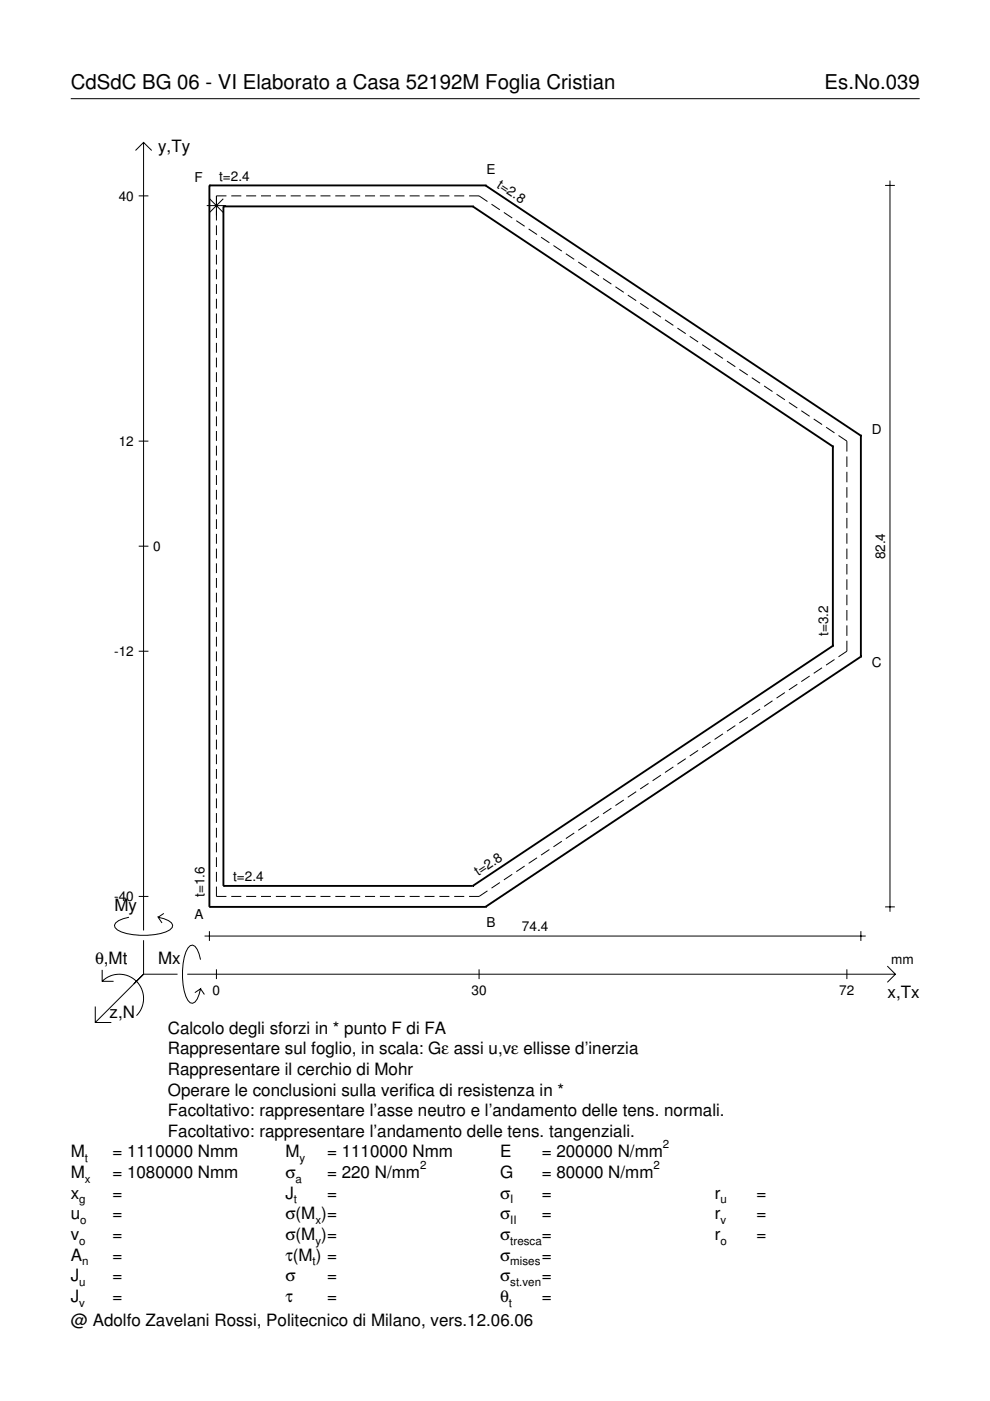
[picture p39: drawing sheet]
<svg xmlns="http://www.w3.org/2000/svg" width="210mm" height="297mm" viewBox="0 0 210 297" stroke-linecap="round" stroke-linejoin="round" font-family="sans-serif">
<defs><g id="words">
<g font-size="4.3">
<text x="15" y="18.9">CdSdC BG 06 - VI Elaborato a Casa 52192M Foglia Cristian</text>
<text x="174.8" y="18.9">Es.No.039</text>
</g>
<g font-size="3.6">
<text x="33.5" y="32.3">y,Ty</text>
<text x="24.3" y="193.2">My</text>
<text x="20.1" y="204.5">θ,Mt</text>
<text x="33.5" y="204.5">Mx</text>
<text x="23.2" y="215.8">z,N</text>
<text x="188.2" y="211.7">x,Tx</text>
<text x="35.6" y="219.2">Calcolo degli sforzi in * punto F di FA</text>
<text x="35.6" y="227.9">Rappresentare il cerchio di Mohr</text>
<text x="35.6" y="223.5">Rappresentare sul foglio, in scala: Gε assi u,vε ellisse d’inerzia</text>
<text x="35.6" y="232.3">Operare le conclusioni sulla verifica di resistenza in *</text>
<text x="35.6" y="236.7">Facoltativo: rappresentare l’asse neutro e l’andamento delle tens. normali.</text>
<text x="15" y="245.4">M</text>
<text x="23.8" y="245.4">= 1110000 Nmm</text>
<text x="35.6" y="241">Facoltativo: rappresentare l’andamento delle tens. tangenziali.</text>
<text x="60.5" y="245.4">M</text>
<text x="69.3" y="245.4">= 1110000 Nmm</text>
<text x="106" y="245.4">E</text>
<text x="114.9" y="245.4">= 200000 N/mm</text>
<text x="15" y="249.8">M</text>
<text x="23.8" y="249.8">= 1080000 Nmm</text>
<text x="60.5" y="249.8">σ</text>
<text x="69.3" y="249.8">= 220 N/mm</text>
<text x="106" y="249.8">G</text>
<text x="114.9" y="249.8">= 80000 N/mm</text>
<text x="15" y="254.2">x</text>
<text x="23.8" y="254.2">=</text>
<text x="60.5" y="254.2">J</text>
<text x="69.3" y="254.2">=</text>
<text x="106" y="254.2">σ</text>
<text x="114.9" y="254.2">=</text>
<text x="151.5" y="254.2">r</text>
<text x="160.4" y="254.2">=</text>
<text x="15" y="258.5">u</text>
<text x="15" y="262.9">v</text>
<text x="23.8" y="258.5">=</text>
<text x="23.8" y="262.9">=</text>
<text x="60.5" y="262.9">σ(M )=</text>
<text x="60.5" y="258.5">σ(M )=</text>
<text x="106" y="258.5">σ</text>
<text x="106" y="262.9">σ</text>
<text x="114.9" y="258.5">=</text>
<text x="114.9" y="262.9">=</text>
<text x="151.5" y="258.5">r</text>
<text x="151.5" y="262.9">r</text>
<text x="160.4" y="258.5">=</text>
<text x="160.4" y="262.9">=</text>
<text x="15" y="267.3">A</text>
<text x="23.8" y="267.3">=</text>
<text x="60.5" y="267.3">τ(M ) =</text>
<text x="106" y="267.3">σ</text>
<text x="114.9" y="267.3">=</text>
<text x="15" y="271.7">J</text>
<text x="23.8" y="271.7">=</text>
<text x="60.5" y="271.7">σ</text>
<text x="69.3" y="271.7">=</text>
<text x="106" y="271.7">σ</text>
<text x="114.9" y="271.7">=</text>
<text x="15" y="281.2">@ Adolfo Zavelani Rossi, Politecnico di Milano, vers.12.06.06</text>
<text x="15" y="276">J</text>
<text x="23.8" y="276">=</text>
<text x="60.5" y="276">τ</text>
<text x="69.3" y="276">=</text>
<text x="106" y="276">θ</text>
<text x="114.9" y="276">=</text>
</g>
<g font-size="2.9">
<text x="41.3" y="38.6">F</text>
<text x="46.5" y="38.3">t=2.4</text>
<text x="103.1" y="36.9">E</text>
<text x="105.2" y="39.6" transform="rotate(34 105.2 39.6)">t=2.8</text>
<text x="25.2" y="42.5">40</text>
<text x="25.2" y="94.5">12</text>
<text x="184.8" y="91.9">D</text>
<text x="32.5" y="116.8">0</text>
<text x="187.7" y="118.6" transform="rotate(-90 187.7 118.6)">82.4</text>
<text x="175.6" y="134.9" transform="rotate(-90 175.6 134.9)">t=3.2</text>
<text x="24.2" y="139.1">-12</text>
<text x="184.8" y="141.5">C</text>
<text x="101.4" y="185.8" transform="rotate(-34 101.4 185.8)">t=2.8</text>
<text x="24.2" y="191.1">-40</text>
<text x="43.4" y="190.2" transform="rotate(-90 43.4 190.2)">t=1.6</text>
<text x="49.4" y="186.8">t=2.4</text>
<text x="41.3" y="194.8">A</text>
<text x="103.1" y="196.5">B</text>
<text x="110.7" y="197.4">74.4</text>
<text x="189" y="204.5">mm</text>
<text x="45.1" y="210.9">0</text>
<text x="100" y="210.9">30</text>
<text x="178" y="210.9">72</text>
</g>
<g font-size="2.4">
<text x="140.6" y="243.4">2</text>
<text x="18" y="246.4">t</text>
<text x="18" y="250.8">x</text>
<text x="62.7" y="250.8">a</text>
<text x="63.5" y="246.4">y</text>
<text x="89.1" y="247.8">2</text>
<text x="138.6" y="247.8">2</text>
<text x="16.8" y="255.2">g</text>
<text x="62.3" y="255.2">t</text>
<text x="108.2" y="255.2">I</text>
<text x="152.7" y="255.2">u</text>
<text x="16.8" y="263.9">o</text>
<text x="17" y="259.5">o</text>
<text x="66.9" y="259.5">x</text>
<text x="66.9" y="263.9">y</text>
<text x="108.2" y="259.5">II</text>
<text x="108.2" y="263.9">tresca</text>
<text x="152.7" y="259.5">v</text>
<text x="152.7" y="263.9">o</text>
<text x="17.4" y="268.3">n</text>
<text x="66.3" y="268.3">t</text>
<text x="108.2" y="268.3">mises</text>
<text x="16.8" y="272.7">u</text>
<text x="108.2" y="272.7">st.ven</text>
<text x="16.8" y="277">v</text>
<text x="107.9" y="277">t</text>
</g>
</g></defs>
<g fill="none" stroke="#000" stroke-width=".21">
<path d="M15 20.9h180M28.7 31.9l1.7-1.7 1.8 1.7M30.4 30.2v167.1M187.7 39.3h2M188.7 38.3v155M29.4 41.5h2.1M43.8 43.6h4.1M44.4 42.1l2.9 3M45.9 47.8v2.1M45.9 50.9v2.1M45.9 54v2.1M45.9 57.1v2.1"/>
<path d="M47.3 42.1l-2.9 3M48 41.5h-2.1v5.2M49 41.5h2.2M52.2 41.5h2.1M55.3 41.5h2.2M58.5 41.5h2.1M61.6 41.5h2.2M64.8 41.5h2.1M67.9 41.5h2.2M71.1 41.5h2.1M74.2 41.5h2.2M77.4 41.5h2.1"/>
<path d="M80.5 41.5h2.2M83.7 41.5h2.1M86.9 41.5h2.1M90 41.5h2.1M93.2 41.5h2.1M96.3 41.5h2.1M99.5 41.5h2.1l1.7 1.2M104.2 43.3l1.8 1.2M106.8 45l1.8 1.2M109.5 46.8l1.7 1.2M112.1 48.5l1.8 1.2M114.7 50.3l1.8 1.2"/>
<path d="M117.3 52.1l1.8 1.1M120 53.8l1.7 1.2M122.6 55.6l1.8 1.1M125.2 57.3l1.8 1.2M127.9 59.1l1.7 1.1M45.9 60.2v2.1M45.9 63.3v2.1M45.9 66.5v2.1M45.9 69.6v2.1M45.9 72.7v2.1M45.9 75.8v2.1M45.9 78.9v2.1"/>
<path d="M130.5 60.8l1.8 1.2M133.1 62.6l1.8 1.1M135.7 64.3l1.8 1.2M138.4 66.1l1.7 1.1M141 67.8l1.8 1.2M143.6 69.6l1.8 1.1M146.2 71.3l1.8 1.2M148.9 73.1l1.7 1.2M151.5 74.8l1.8 1.2M154.1 76.6l1.8 1.2M156.8 78.3l1.7 1.2M29.4 93.5h2.1"/>
<path d="M45.9 82v2.1M45.9 85.2v2M45.9 88.3v2.1M45.9 91.4v2.1M45.9 94.5v2.1M45.9 97.6v2.1M159.4 80.1l1.8 1.2M162 81.8l1.8 1.2M164.6 83.6l1.8 1.2M167.3 85.3l1.7 1.2M169.9 87.1l1.8 1.2M172.5 88.8l1.8 1.2"/>
<path d="M175.2 90.6l1.7 1.2M177.8 92.3l1.8 1.2v2.2M179.6 96.8v2.2M29.4 115.8h2.1M45.9 100.7v2.1M45.9 103.9v2M45.9 107v2.1M45.9 110.1v2.1M45.9 113.2v2.1M45.9 116.3v2.1M45.9 119.4v2.1M179.6 100v2.3"/>
<path d="M179.6 103.3v2.2M179.6 106.5v2.3M179.6 109.8v2.2M179.6 113.1v2.2M179.6 116.3v2.2M179.6 119.6v2.2M29.4 138.1h2.1M45.9 122.5v2.1M45.9 125.7v2M45.9 128.8v2.1M45.9 131.9v2.1M45.9 135v2.1"/>
<path d="M45.9 138.1v2.1M176.9 139.8l-1.7 1.2M179.6 122.8v2.3M179.6 126.1v2.2M179.6 129.3v2.3M179.6 132.6v2.2M179.6 135.9v2.2l-1.8 1.2M45.9 141.2v2.1M45.9 144.4v2M45.9 147.5v2.1M45.9 150.6v2.1M45.9 153.7v2.1"/>
<path d="M45.9 156.8v2.1M45.9 159.9v2.1M148 159.1l-1.8 1.2M150.6 157.3l-1.7 1.2M153.3 155.6l-1.8 1.2M155.9 153.8l-1.8 1.2M158.5 152.1l-1.7 1.2M161.2 150.3l-1.8 1.2M163.8 148.6l-1.8 1.2M166.4 146.8l-1.8 1.2M169 145.1l-1.7 1.2M171.7 143.3l-1.8 1.2"/>
<path d="M174.3 141.6l-1.8 1.2M45.9 163v2.1M45.9 166.2v2.1M45.9 169.3v2.1M45.9 172.4v2.1M45.9 175.5v2.1M45.9 178.6v2.1M119.1 178.4l-1.8 1.2M121.7 176.6l-1.7 1.2M124.4 174.9l-1.8 1.1M127 173.1l-1.8 1.2M129.6 171.4l-1.7 1.1"/>
<path d="M132.3 169.6l-1.8 1.2M134.9 167.9l-1.8 1.1M137.5 166.1l-1.8 1.2M140.1 164.4l-1.7 1.1M142.8 162.6l-1.8 1.2M145.4 160.9l-1.8 1.1M27.3 194.5a3.6 3.6 0 0 0-3 1.7l.1 .5a5.6 5.6 0 0 0 3.8 1.5 13.4 13.4 0 0 0 7.8-1l.5-.5 .1-.5a3.6 3.6 0 0 0-3.1-1.7l.8 1.2M29.4 190.1h2.1M30.4 199.3v7.3M34.7 193.7l-1.2 .8M43.4 198.5h140.2M44.4 197.4v2.1"/>
<path d="M45.9 188v2.1h2.1M45.9 181.7v2.1M45.9 184.9v2M49 190.1h2.2M52.2 190.1h2.1M55.3 190.1h2.2M58.5 190.1h2.1M61.6 190.1h2.2M64.8 190.1h2.1M67.9 190.1h2.2M71.1 190.1h2.1M74.2 190.1h2.2"/>
<path d="M77.4 190.1h2.1M80.5 190.1h2.2M83.7 190.1h2.1M86.9 190.1h2.1M90 190.1h2.1M93.2 190.1h2.1M96.3 190.1h2.1M103.3 188.9l-1.7 1.2h-2.1M106 187.1l-1.8 1.2M108.6 185.4l-1.8 1.2M111.2 183.6l-1.7 1.2M113.9 181.9l-1.8 1.2"/>
<path d="M116.5 180.1l-1.8 1.2M182.5 197.4v2.1M187.7 192.3h2M20.2 213.4v3.4h3.4M21.7 208.1a5.1 5.1 0 0 1 7.2 0 5.1 5.1 0 0 1 0 7.2M21.7 205.6v2.5h2.4M30.4 206.6l-10.2 10.2M30.4 206.6h7.2M39.7 206.6h150.1M42.5 203.5a3.6 3.6 0 0 0-1.7-3.1l-.5 .1a5.7 5.7 0 0 0-1.5 3.8 13.3 13.3 0 0 0 1 7.8l.5 .5 .5 .1a3.6 3.6 0 0 0 1.7-3.1l-1.2 .9M42.5 209.6l.8 1.3M45.9 205.5v2.1"/>
<path d="M101.6 205.5v2.1M179.6 205.5v2.1M188.1 204.8l1.7 1.8-1.7 1.7"/>
</g>
<g fill="none" stroke="#000" stroke-width=".4">
<path d="M44.4 39.3h.1M44.4 39.3h58.5M44.4 39.3v153M102.9 39.3h.1M102.9 39.3l79.6 53.1M47.4 43.8h.1M47.4 43.8h52.8M47.4 43.8v144M100.2 43.8h.1M100.2 43.8l76.4 50.9M176.6 94.7h.1M176.6 94.7v42.2"/>
<path d="M182.5 92.4h.1M182.5 92.4v46.8M176.6 136.9h.1M176.6 136.9l-76.4 50.9M182.5 139.2h.1M182.5 139.2l-79.6 53.1M44.4 192.3h.1M44.4 192.3h58.5M47.4 187.8h.1M47.4 187.8h52.8M100.2 187.8h.1M102.9 192.3h.1"/>
</g>
<use href="#words"/>
</svg>
